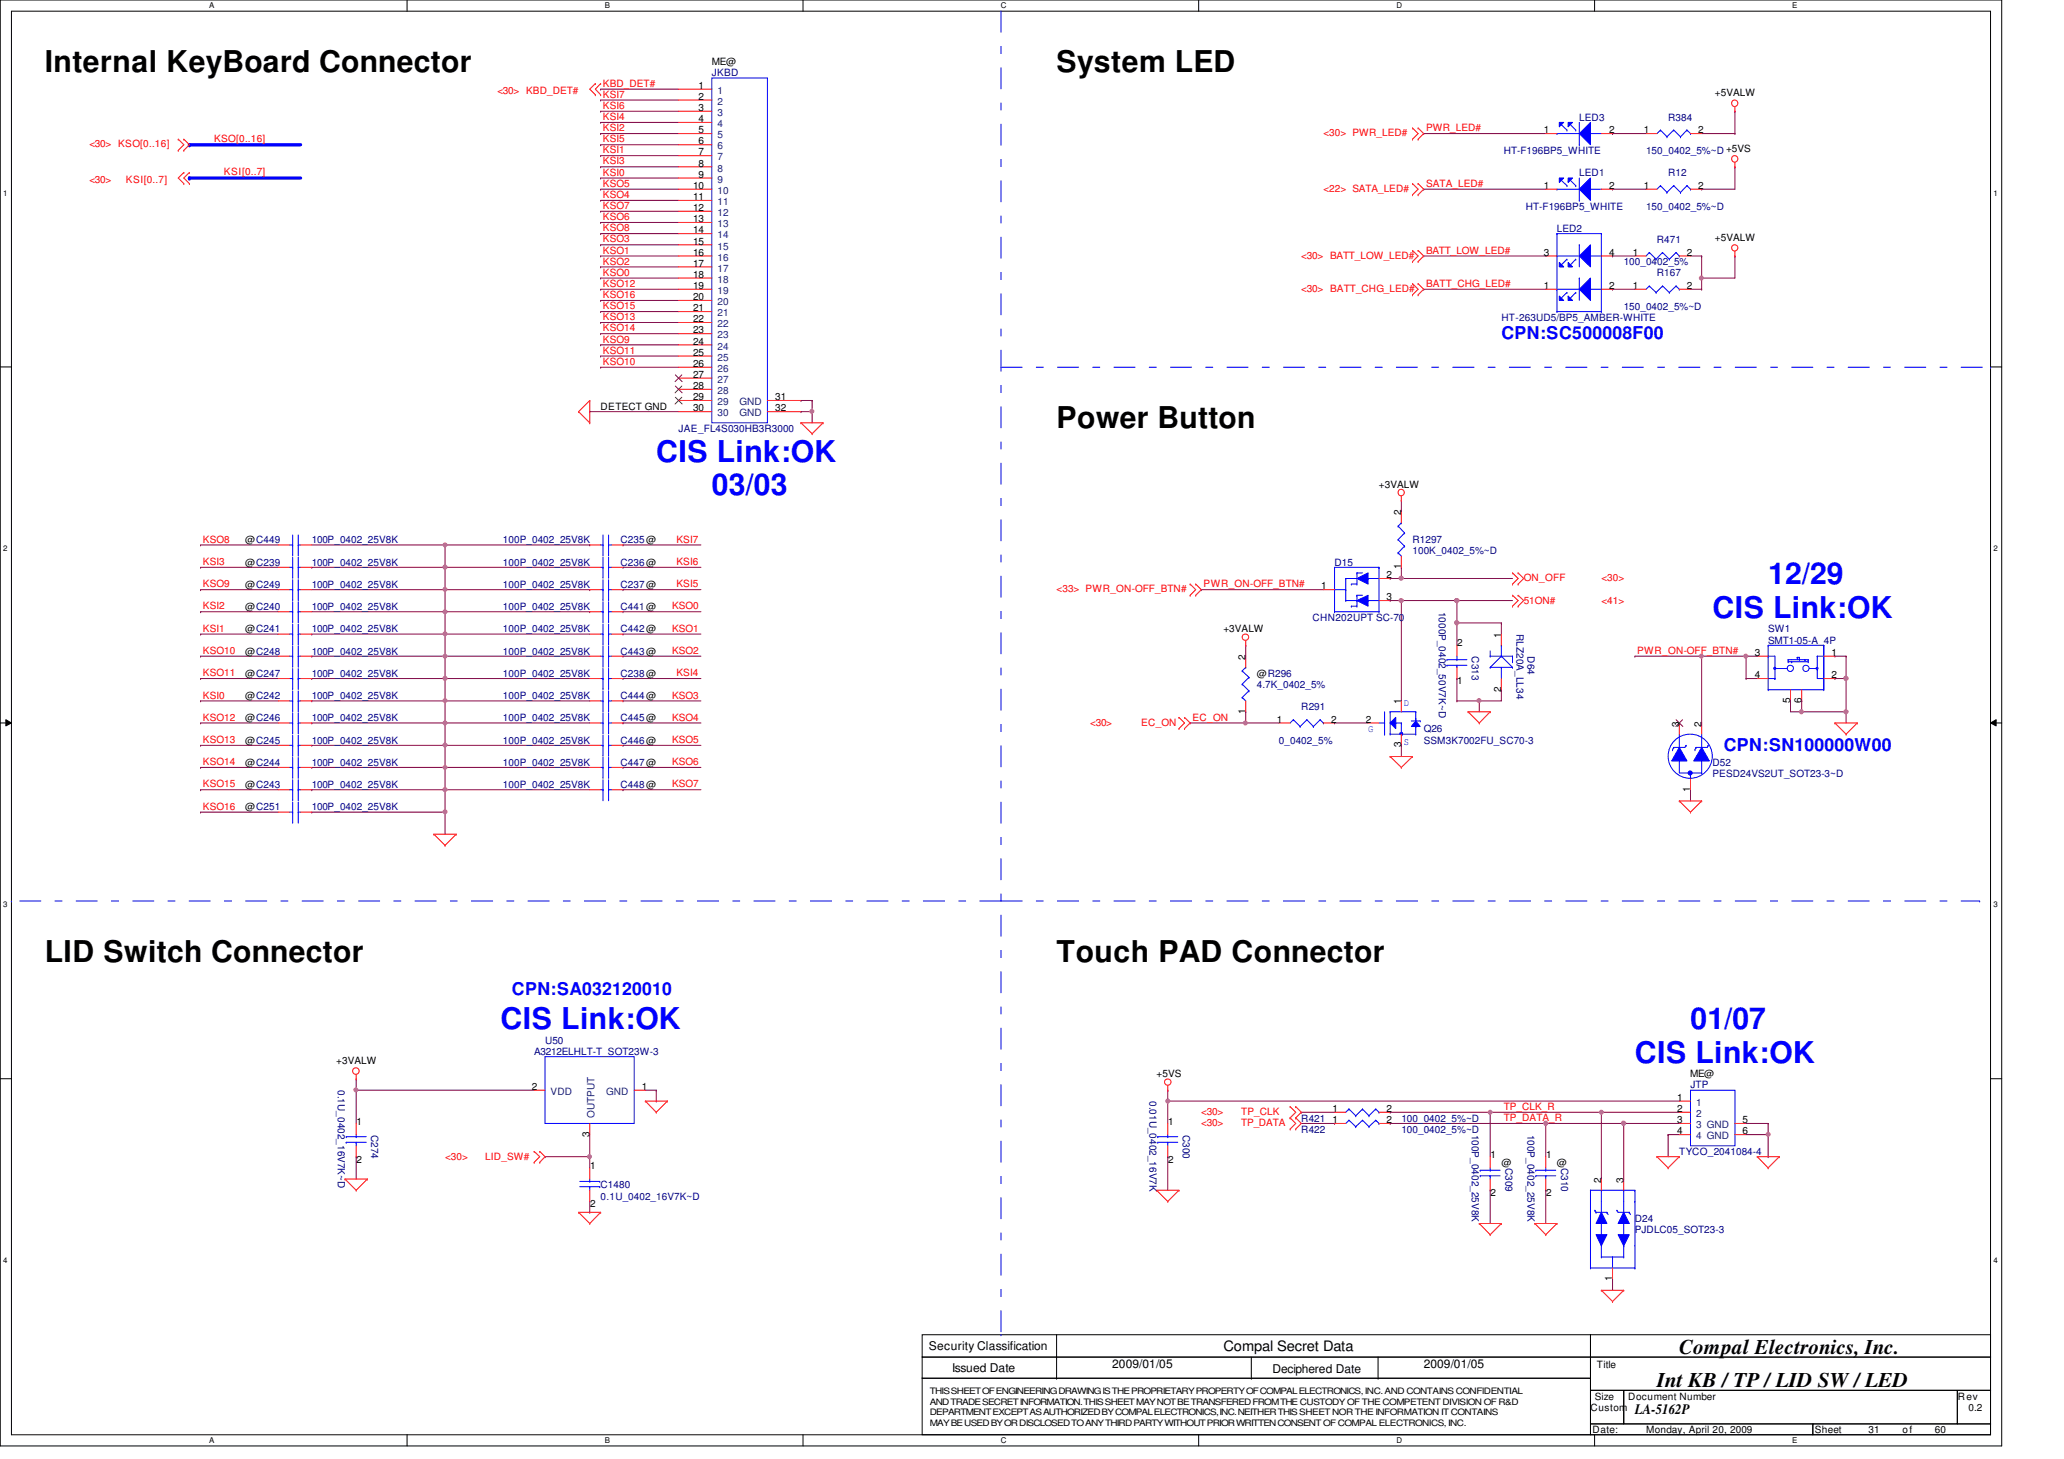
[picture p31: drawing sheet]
<svg xmlns="http://www.w3.org/2000/svg" width="297mm" height="210mm" viewBox="0 0 297 210" stroke-linecap="round" stroke-linejoin="round" font-family="sans-serif">
<defs><g id="words">
<g font-size="4.3">
<text x="6.4" y="10.4">Internal KeyBoard Connector</text>
<text x="152.1" y="10.4">System LED</text>
<text x="152.1" y="61.6">Power Button</text>
<text x="6.4" y="138.4">LID Switch Connector</text>
<text x="152.1" y="138.4">Touch PAD Connector</text>
</g>
<g font-size="4.3" fill="#00f">
<text x="94.4" y="66.4">CIS Link:OK</text>
<text x="102.4" y="71.2">03/03</text>
<text x="246.5" y="88.9">CIS Link:OK</text>
<text x="254.5" y="84">12/29</text>
<text x="72" y="148">CIS Link:OK</text>
<text x="243.3" y="148">01/07</text>
<text x="235.3" y="152.9">CIS Link:OK</text>
</g>
<g font-size="3">
<text x="241.7" y="194.7">Compal Electronics, Inc.</text>
<text x="238.5" y="199.6">Int KB / TP / LID SW / LED</text>
</g>
<g font-size="2.5" fill="#00f">
<text x="216.1" y="48.8">CPN:SC500008F00</text>
<text x="248.1" y="108">CPN:SN100000W00</text>
<text x="73.7" y="143.2">CPN:SA032120010</text>
</g>
<g font-size="2.1">
<text x="176.1" y="194.4">Compal Secret Data</text>
<text x="235.3" y="203.5">LA-5162P</text>
</g>
<g font-size="1.7">
<text x="133.7" y="194.3">Security Classification</text>
<text x="137" y="197.3">Issued Date</text>
<text x="160.1" y="196.8">2009/01/05</text>
<text x="183.1" y="197.5">Deciphered Date</text>
<text x="204.9" y="196.8">2009/01/05</text>
</g>
<g font-size="1.4" fill="#000080">
<text x="102.4" y="11">JKBD</text>
<text x="227.3" y="17.4">LED3</text>
<text x="240.1" y="17.4">R384</text>
<text x="216.4" y="22.2">HT-F196BP5_WHITE</text>
<text x="236.9" y="22.2">150_0402_5%~D +5VS</text>
<text x="227.3" y="25.4">LED1</text>
<text x="240.1" y="25.4">R12</text>
<text x="219.6" y="30.2">HT-F196BP5_WHITE</text>
<text x="224.1" y="33.4">LED2</text>
<text x="236.9" y="30.2">150_0402_5%~D</text>
<text x="238.5" y="35">R471</text>
<text x="233.7" y="38.2">100_0402_5%</text>
<text x="238.5" y="39.8">R167</text>
<text x="216.1" y="46.2">HT-263UD5/BP5_AMBER-WHITE</text>
<text x="233.7" y="44.6">150_0402_5%~D</text>
<text x="97.7" y="62.2">JAE_FL4S030HB3R3000</text>
<text x="44.9" y="81.4">100P_0402_25V8K</text>
<text x="44.9" y="78.2">100P_0402_25V8K</text>
<text x="72.4" y="81.4">100P_0402_25V8K</text>
<text x="72.4" y="78.2">100P_0402_25V8K</text>
<text x="89.3" y="81.4">C236@</text>
<text x="89.3" y="78.2">C235@</text>
<text x="192.1" y="81.4">D15</text>
<text x="203.3" y="78.2">R1297</text>
<text x="203.3" y="79.8">100K_0402_5%~D</text>
<text x="44.9" y="84.6">100P_0402_25V8K</text>
<text x="44.9" y="87.8">100P_0402_25V8K</text>
<text x="72.4" y="84.6">100P_0402_25V8K</text>
<text x="72.4" y="87.8">100P_0402_25V8K</text>
<text x="89.3" y="84.6">C237@</text>
<text x="89.3" y="87.8">C441@</text>
<text x="188.9" y="89.4">CHN202UPT SC-70</text>
<text x="207" y="88" transform="rotate(90 207 88)">1000P_0402_50V7K~D</text>
<text x="44.9" y="91">100P_0402_25V8K</text>
<text x="44.9" y="94.2">100P_0402_25V8K</text>
<text x="72.4" y="94.2">100P_0402_25V8K</text>
<text x="72.4" y="91">100P_0402_25V8K</text>
<text x="89.3" y="94.2">C443@</text>
<text x="89.3" y="91">C442@</text>
<text x="211.8" y="94.4" transform="rotate(90 211.8 94.4)">C313</text>
<text x="218.2" y="91.2" transform="rotate(90 218.2 91.2)">RLZ20A_LL34</text>
<text x="219.8" y="94.4" transform="rotate(90 219.8 94.4)">D64</text>
<text x="254.5" y="91">SW1</text>
<text x="254.5" y="92.6">SMT1-05-A_4P</text>
<text x="44.9" y="97.4">100P_0402_25V8K</text>
<text x="44.9" y="100.6">100P_0402_25V8K</text>
<text x="72.4" y="97.4">100P_0402_25V8K</text>
<text x="72.4" y="100.6">100P_0402_25V8K</text>
<text x="89.3" y="97.4">C238@</text>
<text x="89.3" y="100.6">C444@</text>
<text x="180.9" y="99">4.7K_0402_5%</text>
<text x="44.9" y="103.8">100P_0402_25V8K</text>
<text x="44.9" y="107">100P_0402_25V8K</text>
<text x="72.4" y="103.8">100P_0402_25V8K</text>
<text x="72.4" y="107">100P_0402_25V8K</text>
<text x="89.3" y="103.8">C445@</text>
<text x="89.3" y="107">C446@</text>
<text x="184.1" y="107">0_0402_5%</text>
<text x="187.3" y="102.2">R291</text>
<text x="204.9" y="105.4">Q26</text>
<text x="204.9" y="107">SSM3K7002FU_SC70-3</text>
<text x="44.9" y="113.4">100P_0402_25V8K</text>
<text x="44.9" y="110.2">100P_0402_25V8K</text>
<text x="72.4" y="110.2">100P_0402_25V8K</text>
<text x="72.4" y="113.4">100P_0402_25V8K</text>
<text x="89.3" y="110.2">C447@</text>
<text x="89.3" y="113.4">C448@</text>
<text x="246.5" y="110.2">D52</text>
<text x="246.5" y="111.8">PESD24VS2UT_SOT23-3~D</text>
<text x="44.9" y="116.6">100P_0402_25V8K</text>
<text x="76.9" y="151.8">A3212ELHLT-T_SOT23W-3</text>
<text x="78.4" y="150.2">U50</text>
<text x="48.6" y="156.8" transform="rotate(90 48.6 156.8)">0.1U_0402_16V7K~D</text>
<text x="165.4" y="158.4" transform="rotate(90 165.4 158.4)">0.01U_0402_16V7K</text>
<text x="187.3" y="161.4">R421</text>
<text x="201.7" y="161.4">100_0402_5%~D</text>
<text x="243.3" y="156.6">JTP</text>
<text x="53.4" y="163.2" transform="rotate(90 53.4 163.2)">C274</text>
<text x="170.2" y="163.2" transform="rotate(90 170.2 163.2)">C300</text>
<text x="187.3" y="163">R422</text>
<text x="201.7" y="163">100_0402_5%~D</text>
<text x="211.8" y="163.2" transform="rotate(90 211.8 163.2)">100P_0402_25V8K</text>
<text x="219.8" y="163.2" transform="rotate(90 219.8 163.2)">100P_0402_25V8K</text>
<text x="241.7" y="166.2">TYCO_2041084-4</text>
<text x="86.4" y="171">C1480</text>
<text x="86.4" y="172.6">0.1U_0402_16V7K~D</text>
<text x="216.7" y="168" transform="rotate(90 216.7 168)">C309</text>
<text x="224.7" y="168" transform="rotate(90 224.7 168)">C310</text>
<text x="235.3" y="175.8">D24</text>
<text x="235.3" y="177.4">PJDLC05_SOT23-3</text>
</g>
<g font-size="1.4">
<text x="102.4" y="9.4">ME@</text>
<text x="100.5" y="12.8">1</text>
<text x="100.5" y="17.6">4</text>
<text x="100.5" y="14.4">2</text>
<text x="100.5" y="16">3</text>
<text x="246.8" y="13.8">+5VALW</text>
<text x="100.5" y="19.2">5</text>
<text x="100.5" y="24">8</text>
<text x="100.5" y="22.4">7</text>
<text x="100.5" y="20.8">6</text>
<text x="222.2" y="19.2">1</text>
<text x="231.6" y="19.2">2</text>
<text x="236.6" y="19.2">1</text>
<text x="244.4" y="19.2">2</text>
<text x="99.7" y="27.2">10</text>
<text x="99.7" y="28.8">11</text>
<text x="100.5" y="25.6">9</text>
<text x="222.2" y="27.2">1</text>
<text x="231.6" y="27.2">2</text>
<text x="236.6" y="27.2">1</text>
<text x="244.4" y="27.2">2</text>
<text x="99.7" y="30.4">12</text>
<text x="99.7" y="32">13</text>
<text x="99.7" y="33.6">14</text>
<text x="99.7" y="35.2">15</text>
<text x="246.8" y="34.6">+5VALW</text>
<text x="99.7" y="38.4">17</text>
<text x="99.7" y="36.8">16</text>
<text x="99.7" y="41.6">19</text>
<text x="99.7" y="40">18</text>
<text x="222.2" y="41.6">1</text>
<text x="222.2" y="36.8">3</text>
<text x="231.6" y="41.6">2</text>
<text x="231.6" y="36.8">4</text>
<text x="235" y="36.8">1</text>
<text x="235" y="41.6">1</text>
<text x="242.8" y="36.8">2</text>
<text x="242.8" y="41.6">2</text>
<text x="99.7" y="43.2">20</text>
<text x="99.7" y="46.4">22</text>
<text x="99.7" y="44.8">21</text>
<text x="99.7" y="48">23</text>
<text x="99.7" y="51.2">25</text>
<text x="99.7" y="49.6">24</text>
<text x="99.7" y="52.8">26</text>
<text x="86.4" y="59">DETECT GND</text>
<text x="99.7" y="54.4">27</text>
<text x="99.7" y="56">28</text>
<text x="99.7" y="57.6">29</text>
<text x="99.7" y="59.2">30</text>
<text x="111.5" y="57.6">31</text>
<text x="111.5" y="59.2">32</text>
<text x="198.5" y="70.2">+3VALW</text>
<text x="201.6" y="74.1" transform="rotate(-90 201.6 74.1)">2</text>
<text x="35.3" y="81.4">@C239</text>
<text x="35.3" y="78.2">@C449</text>
<text x="199.6" y="83.2">2</text>
<text x="201.6" y="81.9" transform="rotate(-90 201.6 81.9)">1</text>
<text x="35.3" y="84.6">@C249</text>
<text x="35.3" y="87.8">@C240</text>
<text x="190.2" y="84.8">1</text>
<text x="199.6" y="86.4">3</text>
<text x="35.3" y="91">@C241</text>
<text x="35.3" y="94.2">@C248</text>
<text x="176.1" y="91">+3VALW</text>
<text x="179.2" y="94.9" transform="rotate(-90 179.2 94.9)">2</text>
<text x="209.7" y="93">2</text>
<text x="216" y="91.7" transform="rotate(-90 216 91.7)">1</text>
<text x="252.6" y="94.4">3</text>
<text x="263.6" y="94.4">1</text>
<text x="35.3" y="97.4">@C247</text>
<text x="35.3" y="100.6">@C242</text>
<text x="180.9" y="97.4">@R296</text>
<text x="201.6" y="101.3" transform="rotate(-90 201.6 101.3)">1</text>
<text x="209.7" y="98.5">1</text>
<text x="216" y="99.5" transform="rotate(-90 216 99.5)">2</text>
<text x="252.6" y="97.6">4</text>
<text x="257.6" y="101.1" transform="rotate(-90 257.6 101.1)">5</text>
<text x="259.2" y="101.1" transform="rotate(-90 259.2 101.1)">6</text>
<text x="263.6" y="97.6">2</text>
<text x="35.3" y="103.8">@C246</text>
<text x="35.3" y="107">@C245</text>
<text x="179.2" y="102.7" transform="rotate(-90 179.2 102.7)">1</text>
<text x="183.8" y="104">1</text>
<text x="191.6" y="104">2</text>
<text x="196.6" y="104">2</text>
<text x="201.6" y="107.5" transform="rotate(-90 201.6 107.5)">3</text>
<text x="241.6" y="104.5" transform="rotate(-90 241.6 104.5)">3</text>
<text x="244.9" y="104.5" transform="rotate(-90 244.9 104.5)">2</text>
<text x="35.3" y="113.4">@C243</text>
<text x="35.3" y="110.2">@C244</text>
<text x="243.2" y="113.9" transform="rotate(-90 243.2 113.9)">1</text>
<text x="35.3" y="116.6">@C251</text>
<text x="48.4" y="153.1">+3VALW</text>
<text x="166.5" y="155">+5VS</text>
<text x="243.2" y="155">ME@</text>
<text x="51.3" y="161.8">1</text>
<text x="76.5" y="156.8">2</text>
<text x="92.4" y="156.8">1</text>
<text x="168.1" y="161.8">1</text>
<text x="191.8" y="160">1</text>
<text x="191.8" y="161.6">1</text>
<text x="199.6" y="160">2</text>
<text x="199.6" y="161.6">2</text>
<text x="241.4" y="158.4">1</text>
<text x="241.4" y="160">2</text>
<text x="241.4" y="161.6">3</text>
<text x="250.8" y="161.6">5</text>
<text x="51.3" y="167.3">2</text>
<text x="84.8" y="163.5" transform="rotate(-90 84.8 163.5)">3</text>
<text x="168.1" y="167.3">2</text>
<text x="214.5" y="166.6">1</text>
<text x="216.1" y="167.8">@</text>
<text x="222.5" y="166.6">1</text>
<text x="224.1" y="167.8">@</text>
<text x="241.4" y="163.2">4</text>
<text x="250.8" y="163.2">6</text>
<text x="84.9" y="168.2">1</text>
<text x="84.9" y="173.7">2</text>
<text x="214.5" y="172.1">2</text>
<text x="222.5" y="172.1">2</text>
<text x="230.4" y="170.1" transform="rotate(-90 230.4 170.1)">2</text>
<text x="233.6" y="170.1" transform="rotate(-90 233.6 170.1)">3</text>
<text x="232" y="184.3" transform="rotate(-90 232 184.3)">1</text>
<text x="229.8" y="196.8">Title</text>
<text x="228.9" y="203">Custom</text>
<text x="229.5" y="201.4">Size</text>
<text x="234.3" y="201.4">Document Number</text>
<text x="281.8" y="201.4">Rev</text>
<text x="283.3" y="203">0.2</text>
<text x="229.2" y="206.2">Date:</text>
<text x="236.9" y="206.2">Monday, April 20, 2009</text>
<text x="261.2" y="206.2">Sheet</text>
<text x="268.9" y="206.2">31</text>
<text x="273.8" y="206.2">of</text>
<text x="278.5" y="206.2">60</text>
</g>
<g font-size="1.4" fill="#f00">
<text x="71.6" y="13.5">&lt;30&gt; KBD_DET#</text>
<text x="86.8" y="14.1">KSI7</text>
<text x="86.8" y="15.7">KSI6</text>
<text x="86.8" y="17.3">KSI4</text>
<text x="86.8" y="12.5">KBD_DET#</text>
<text x="12.9" y="21.2">&lt;30&gt; KSO[0..16]</text>
<text x="30.8" y="20.4">KSO[0..16]</text>
<text x="86.8" y="18.9">KSI2</text>
<text x="86.8" y="20.5">KSI5</text>
<text x="86.8" y="22.1">KSI1</text>
<text x="86.8" y="23.7">KSI3</text>
<text x="190.5" y="19.6">&lt;30&gt; PWR_LED#</text>
<text x="205.2" y="18.9">PWR_LED#</text>
<text x="12.9" y="26.3">&lt;30&gt;</text>
<text x="18.1" y="26.3">KSI[0..7]</text>
<text x="32.2" y="25.1">KSI[0..7]</text>
<text x="86.8" y="25.3">KSI0</text>
<text x="86.8" y="26.9">KSO5</text>
<text x="86.8" y="28.5">KSO4</text>
<text x="190.5" y="27.6">&lt;22&gt; SATA_LED#</text>
<text x="205.2" y="26.9">SATA_LED#</text>
<text x="86.8" y="31.7">KSO6</text>
<text x="86.8" y="30.1">KSO7</text>
<text x="86.8" y="33.3">KSO8</text>
<text x="86.8" y="34.9">KSO3</text>
<text x="86.8" y="38.1">KSO2</text>
<text x="86.8" y="36.5">KSO1</text>
<text x="86.8" y="39.7">KSO0</text>
<text x="86.8" y="41.3">KSO12</text>
<text x="187.3" y="42">&lt;30&gt; BATT_CHG_LED#</text>
<text x="187.3" y="37.2">&lt;30&gt; BATT_LOW_LED#</text>
<text x="205.2" y="41.3">BATT_CHG_LED#</text>
<text x="205.2" y="36.5">BATT_LOW_LED#</text>
<text x="86.8" y="47.7">KSO14</text>
<text x="86.8" y="42.9">KSO16</text>
<text x="86.8" y="44.5">KSO15</text>
<text x="86.8" y="46.1">KSO13</text>
<text x="86.8" y="52.5">KSO10</text>
<text x="86.8" y="49.3">KSO9</text>
<text x="86.8" y="50.9">KSO11</text>
<text x="29.2" y="81.3">KSI3</text>
<text x="29.2" y="78.1">KSO8</text>
<text x="97.4" y="78.1">KSI7</text>
<text x="97.4" y="81.3">KSI6</text>
<text x="219.3" y="83.6">ON_OFF</text>
<text x="230.5" y="83.6">&lt;30&gt;</text>
<text x="29.2" y="87.7">KSI2</text>
<text x="29.2" y="84.5">KSO9</text>
<text x="96.7" y="87.7">KSO0</text>
<text x="97.4" y="84.5">KSI5</text>
<text x="152.1" y="85.2">&lt;33&gt; PWR_ON-OFF_BTN#</text>
<text x="173.2" y="84.5">PWR_ON-OFF_BTN#</text>
<text x="219.3" y="86.8">51ON#</text>
<text x="230.5" y="86.8">&lt;41&gt;</text>
<text x="29.2" y="94.1">KSO10</text>
<text x="29.2" y="90.9">KSI1</text>
<text x="96.7" y="94.1">KSO2</text>
<text x="96.7" y="90.9">KSO1</text>
<text x="235.6" y="94.1">PWR_ON-OFF_BTN#</text>
<text x="29.2" y="100.5">KSI0</text>
<text x="29.2" y="97.3">KSO11</text>
<text x="96.7" y="100.5">KSO3</text>
<text x="97.4" y="97.3">KSI4</text>
<text x="29.2" y="106.9">KSO13</text>
<text x="29.2" y="103.7">KSO12</text>
<text x="96.7" y="106.9">KSO5</text>
<text x="96.7" y="103.7">KSO4</text>
<text x="156.9" y="104.4">&lt;30&gt;</text>
<text x="164.2" y="104.4">EC_ON</text>
<text x="171.6" y="103.7">EC_ON</text>
<text x="29.2" y="113.3">KSO15</text>
<text x="29.2" y="110.1">KSO14</text>
<text x="96.7" y="113.3">KSO7</text>
<text x="96.7" y="110.1">KSO6</text>
<text x="29.2" y="116.5">KSO16</text>
<text x="172.9" y="160.4">&lt;30&gt;</text>
<text x="178.6" y="160.4">TP_CLK</text>
<text x="216.4" y="159.7">TP_CLK_R</text>
<text x="216.4" y="161.3">TP_DATA_R</text>
<text x="64" y="166.8">&lt;30&gt;</text>
<text x="69.8" y="166.8">LID_SW#</text>
<text x="172.9" y="162">&lt;30&gt;</text>
<text x="178.6" y="162">TP_DATA</text>
</g>
<g font-size="1.4" fill="#004080">
<text x="103.2" y="13.5">1</text>
<text x="103.2" y="15.1">2</text>
<text x="103.2" y="16.7">3</text>
<text x="103.2" y="18.3">4</text>
<text x="103.2" y="19.9">5</text>
<text x="103.2" y="23.1">7</text>
<text x="103.2" y="21.5">6</text>
<text x="103.2" y="24.7">8</text>
<text x="103.2" y="27.9">10</text>
<text x="103.2" y="26.3">9</text>
<text x="103.2" y="29.5">11</text>
<text x="103.2" y="31.1">12</text>
<text x="103.2" y="32.7">13</text>
<text x="103.2" y="34.3">14</text>
<text x="103.2" y="35.9">15</text>
<text x="103.2" y="39.1">17</text>
<text x="103.2" y="37.5">16</text>
<text x="103.2" y="40.7">18</text>
<text x="103.2" y="42.3">19</text>
<text x="103.2" y="43.9">20</text>
<text x="103.2" y="47.1">22</text>
<text x="103.2" y="45.5">21</text>
<text x="103.2" y="48.7">23</text>
<text x="103.2" y="51.9">25</text>
<text x="103.2" y="50.3">24</text>
<text x="103.2" y="53.5">26</text>
<text x="103.2" y="55.1">27</text>
<text x="103.2" y="56.7">28</text>
<text x="103.2" y="58.3">29</text>
<text x="103.2" y="59.9">30</text>
<text x="106.4" y="58.3">GND</text>
<text x="106.4" y="59.9">GND</text>
<text x="79.2" y="157.5">VDD</text>
<text x="85.6" y="160.8" transform="rotate(-90 85.6 160.8)">OUTPUT</text>
<text x="87.2" y="157.5">GND</text>
<text x="244.1" y="159.1">1</text>
<text x="244.1" y="160.7">2</text>
<text x="244.1" y="162.3">3 GND</text>
<text x="244.1" y="163.9">4 GND</text>
</g>
<g font-size="1.4" fill="#00f">
<text x="202" y="101.5">D</text>
<text x="196.9" y="105.4">G</text>
<text x="202" y="107.1">S</text>
</g>
<g font-size="1.3">
<text x="133.8" y="200.6">THIS SHEET OF ENGINEERING DRAWING IS THE PROPRIETARY PROPERTY OF COMPAL ELECTRONICS, INC. AND CONTAINS CONFIDENTIAL</text>
<text x="133.8" y="202.1">AND TRADE SECRET INFORMATION. THIS SHEET MAY NOT BETRANSFERED FROM THE CUSTODY OF THE COMPETENT DIVISION OF R&amp;D</text>
<text x="133.8" y="203.6">DEPARTMENT EXCEPT AS AUTHORIZED BY COMPAL ELECTRONICS, INC. NEITHER THIS SHEET NOR THE INFORMATION IT CONTAINS</text>
<text x="133.8" y="205.1">MAY BE USED BY OR DISCLOSED TO ANY THIRD PARTY WITHOUT PRIOR WRITTEN CONSENT OF COMPAL ELECTRONICS, INC.</text>
</g>
<g font-size="1.1">
<text x="30.1" y="1.1">A</text>
<text x="87" y="1.1">B</text>
<text x="144" y="1.1">C</text>
<text x="201" y="1.1">D</text>
<text x="257.9" y="1.1">E</text>
<text x=".5" y="28.2">1</text>
<text x="286.9" y="28.2">1</text>
<text x=".5" y="79.3">2</text>
<text x="286.9" y="79.3">2</text>
<text x=".5" y="130.6">3</text>
<text x="286.9" y="130.6">3</text>
<text x=".5" y="181.7">4</text>
<text x="286.9" y="181.7">4</text>
<text x="30.1" y="207.6">A</text>
<text x="87" y="207.6">B</text>
<text x="144" y="207.6">C</text>
<text x="201" y="207.6">D</text>
<text x="257.9" y="207.6">E</text>
</g>
</g></defs>
<path d="M0 0h288.1v208h-288.1zM1.6 1.6h284.9v204.8h-284.9z" fill="none" stroke="#000" stroke-width=".14"/>
<g fill="#fff">
<path d="M30.1 .2h.7v1.2h-.7z"/>
<path d="M30.1 206.6h.7v1.2h-.7z"/>
</g>
<path d="M58.6 0v1.6M58.6 206.4v1.6" fill="none" stroke="#000" stroke-width=".14"/>
<g fill="#fff">
<path d="M87 .2h.8v1.2h-.8z"/>
<path d="M87 206.6h.8v1.2h-.8z"/>
</g>
<path d="M115.6 0v1.6M115.6 206.4v1.6" fill="none" stroke="#000" stroke-width=".14"/>
<g fill="#fff">
<path d="M144 .2h.8v1.2h-.8z"/>
<path d="M144 206.6h.8v1.2h-.8z"/>
</g>
<path d="M172.5 0v1.6M172.5 206.4v1.6" fill="none" stroke="#000" stroke-width=".14"/>
<g fill="#fff">
<path d="M201 .2h.7v1.2h-.7z"/>
<path d="M201 206.6h.7v1.2h-.7z"/>
</g>
<path d="M229.5 0v1.6M229.5 206.4v1.6" fill="none" stroke="#000" stroke-width=".14"/>
<g fill="#fff">
<path d="M257.9 .2h.8v1.2h-.8z"/>
<path d="M257.9 206.6h.8v1.2h-.8z"/>
<path d="M.5 27.2h.6v1.2h-.6z"/>
<path d="M286.9 27.2h.6v1.2h-.6z"/>
<path d="M.5 78.4h.6v1.1h-.6z"/>
<path d="M286.9 78.4h.6v1.1h-.6z"/>
</g>
<path d="M0 52.8h1.6M286.5 52.8h1.6" fill="none" stroke="#000" stroke-width=".14"/>
<g fill="#fff">
<path d="M.5 129.6h.6v1.2h-.6z"/>
<path d="M286.9 129.6h.6v1.2h-.6z"/>
</g>
<path d="M0 104h1.6M.8 103.5l.8 .5-.8 .4zM286.5 104l.8-.5v.9zM286.5 104h1.6" fill="none" stroke="#000" stroke-width=".14"/>
<path d="M.8 103.5l.8 .5-.8 .4zM286.5 104l.8-.5v.9z" fill="#000"/>
<g fill="#fff">
<path d="M.5 180.8h.6v1.1h-.6z"/>
<path d="M286.9 180.8h.6v1.1h-.6z"/>
</g>
<path d="M0 155.2h1.6M286.5 155.2h1.6" fill="none" stroke="#000" stroke-width=".14"/>
<g fill="none" stroke="#800040" stroke-width=".14">
<path d="M201.7 72h.1M201.7 72v1.6M172.9 84.8h.1M172.9 84.8h17.6M179.3 92.8h.1M179.3 92.8v1.6M200.1 83.2h.1M200.1 86.4h.1M200.1 83.2h17.6M200.1 86.4h17.6M201.7 86.4h.1M201.7 83.2h.1"/>
<path d="M201.7 81.6h.1M201.7 81.6v1.6M201.7 86.4v14.4M209.7 97.6h.1M209.7 89.6h.1M209.7 86.4h.1M209.7 86.4v6.4M209.7 97.6v3.2M209.7 89.6h6.4M216.1 89.6h.1M216.1 99.2h.1M216.1 89.6v1.6"/>
<path d="M216.1 99.2v1.6h-6.4M244.9 94.4h.1M244.9 94.4h8M251.3 94.4h.1M251.3 97.6h.1M251.3 94.4v3.2M251.3 97.6h1.6M264.1 94.4h.1M264.1 97.6h.1M264.1 94.4h1.6M264.1 97.6h1.6M265.7 97.6h.1"/>
<path d="M265.7 94.4h.1M265.7 94.4v9.6M171.3 104h.1M171.3 104h12.8M179.3 102.4h.1M179.3 104h.1M179.3 102.4v1.6M192.1 104h.1M192.1 104h4.8M201.7 107.2h.1M201.7 107.2v1.6M209.7 100.8h.1"/>
<path d="M212.9 100.8h.1M212.9 100.8v1.6M257.7 100.8h.1M257.7 100.8v1.6M259.3 100.8h.1M259.3 100.8v1.6M265.7 102.4h.1M168.1 158.4h.1M168.1 156.8h.1M168.1 156.8v4.8M168.1 158.4h73.6M168.1 166.4h.1"/>
<path d="M168.1 166.4v4.8M214.5 171.2h.1M214.5 160h.1M214.5 160v6.4M214.5 171.2v4.8M214.5 160h27.2M222.5 171.2h.1M222.5 161.6h.1M222.5 161.6v4.8M222.5 171.2v4.8M222.5 161.6h19.2M230.5 160h.1"/>
<path d="M230.5 160v9.6M233.7 161.6h.1M233.7 161.6v8M232.1 184h.1M232.1 184v1.6"/>
</g>
<path d="M27.3 20.8h16" fill="none" stroke="#00f" stroke-width=".47"/>
<circle cx="27.3" cy="20.8" r=".23" fill="#00f"/>
<path d="M27.3 25.6h16" fill="none" stroke="#00f" stroke-width=".47"/>
<circle cx="27.3" cy="25.6" r=".23" fill="#00f"/>
<g fill="none" stroke="#800040" stroke-width=".14">
<path d="M86.4 14.4h.1M86.4 16h.1M86.4 17.6h.1M86.4 19.2h.1M86.4 12.8h.1M86.4 14.4h11.3M86.4 16h11.3M86.4 17.6h11.3M86.4 19.2h11.3M86.4 12.8h11.3M204.9 19.2h.1M204.9 19.2h17.6"/>
<path d="M232.1 19.2h.1M232.1 19.2h4.8M244.9 19.2h4.8M249.7 19.2h.1M249.7 16h.1M249.7 16v3.2M86.4 20.8h.1M86.4 22.4h.1M86.4 24h.1M86.4 25.6h.1M86.4 27.2h.1M86.4 28.8h.1"/>
<path d="M86.4 32h.1M86.4 30.4h.1M86.4 33.6h.1M86.4 35.2h.1M86.4 38.4h.1M86.4 36.8h.1M86.4 20.8h11.3M86.4 22.4h11.3M86.4 24h11.3M86.4 25.6h11.3M86.4 27.2h11.3M86.4 28.8h11.3"/>
<path d="M86.4 32h11.3M86.4 30.4h11.3M86.4 33.6h11.3M86.4 35.2h11.3M86.4 38.4h11.3M86.4 36.8h11.3M204.9 27.2h.1M204.9 36.8h.1M204.9 27.2h17.6M204.9 36.8h17.6M232.1 27.2h.1M232.1 36.8h.1"/>
<path d="M232.1 27.2h4.8M232.1 36.8h3.2M243.3 36.8h1.6M244.9 27.2h.1M244.9 36.8h.1M244.9 36.8v4.8M249.7 36.8h.1M249.7 24h.1M249.7 24v3.2h-4.8M249.7 36.8v3.2h-4.8M84.9 59.2h.1M84.9 59.2h12.8"/>
<path d="M86.4 52.8h.1M86.4 49.6h.1M86.4 51.2h.1M86.4 48h.1M86.4 40h.1M86.4 41.6h.1M86.4 43.2h.1M86.4 44.8h.1M86.4 46.4h.1M86.4 41.6h11.3M86.4 40h11.3M86.4 52.8h11.3"/>
<path d="M86.4 49.6h11.3M86.4 51.2h11.3M86.4 48h11.3M86.4 43.2h11.3M86.4 44.8h11.3M86.4 46.4h11.3M115.3 59.2h.1M115.3 57.6h.1M115.3 59.2h1.6M115.3 57.6h1.6M116.9 59.2h.1M116.9 57.6h.1"/>
<path d="M116.9 57.6v3.2M204.9 41.6h.1M204.9 41.6h17.6M232.1 41.6h.1M232.1 41.6h3.2M243.3 41.6h1.6M244.9 40h.1M244.9 41.6h.1M28.9 78.4h.1M28.9 78.4h11.1M44.9 78.4h40M64 78.4h.1"/>
<path d="M64 78.4v41.6M84.9 78.4h.1M89.7 78.4h.1M89.7 78.4h11.2M28.9 97.6h.1M28.9 94.4h.1M28.9 91.2h.1M28.9 81.6h.1M28.9 88h.1M28.9 84.8h.1M28.9 97.6h11.1M28.9 94.4h11.1"/>
<path d="M28.9 91.2h11.1M28.9 81.6h11.1M28.9 88h11.1M28.9 84.8h11.1M44.9 81.6h.1M44.9 91.2h.1M44.9 94.4h.1M44.9 97.6h.1M44.9 97.6h40M44.9 94.4h40M44.9 91.2h40M44.9 81.6h40"/>
<path d="M44.9 88h40M44.9 84.8h40M64 97.6h.1M64 81.6h.1M64 94.4h.1M64 91.2h.1M64 84.8h.1M64 88h.1M84.9 84.8h.1M84.9 88h.1M89.7 84.8h.1M89.7 81.6h.1"/>
<path d="M89.7 94.4h.1M89.7 97.6h.1M89.7 91.2h.1M89.7 88h.1M89.7 97.6h11.2M89.7 94.4h11.2M89.7 91.2h11.2M89.7 81.6h11.2M89.7 88h11.2M89.7 84.8h11.2M235.3 94.4h.1M235.3 94.4h9.6"/>
<path d="M244.9 94.4h.1M244.9 94.4v9.6M28.9 116.8h.1M28.9 100.8h.1M28.9 113.6h.1M28.9 110.4h.1M28.9 107.2h.1M28.9 104h.1M28.9 104h11.1M28.9 110.4h11.1M28.9 107.2h11.1M28.9 113.6h11.1"/>
<path d="M28.9 116.8h11.1M28.9 100.8h11.1M44.9 116.8h.1M44.9 100.8h.1M44.9 104h.1M44.9 107.2h.1M44.9 110.4h.1M44.9 113.6h.1M44.9 104h40M44.9 110.4h40M44.9 107.2h40M44.9 113.6h40"/>
<path d="M44.9 116.8h19.1M44.9 100.8h40M64 104h.1M64 110.4h.1M64 107.2h.1M64 113.6h.1M64 116.8h.1M64 100.8h.1M89.7 107.2h.1M89.7 113.6h.1M89.7 104h.1M89.7 100.8h.1"/>
<path d="M89.7 110.4h.1M89.7 104h11.2M89.7 110.4h11.2M89.7 107.2h11.2M89.7 113.6h11.2M89.7 100.8h11.2M243.3 113.6h.1M243.3 113.6v1.6M257.7 102.4h8M259.3 102.4h.1M265.7 102.4h.1M51.3 156.8h.1"/>
<path d="M51.3 155.2h.1M51.3 155.2v6.4M51.3 156.8h25.6M92.9 156.8h1.5M94.4 156.8h.1M94.4 158.4h.1M94.4 156.8v1.6M51.3 166.4h.1M51.3 166.4v3.2M78.4 166.4h.1M78.4 166.4h6.5M84.9 166.4h.1"/>
<path d="M84.9 174.4h.1M84.9 163.2v4.8M84.9 172.8v1.6M187.3 160h.1M187.3 160h4.8M187.3 161.6h4.8M192.1 161.6h.1M200.1 160h.1M200.1 161.6h.1M200.1 160h14.4M200.1 161.6h22.4M240.1 163.2h.1"/>
<path d="M240.1 163.2h1.6M240.1 163.2v3.2M251.3 163.2h3.2M251.3 161.6h3.2M254.5 163.2h.1M254.5 166.4h.1M254.5 161.6h.1M254.5 161.6v4.8"/>
</g>
<g fill="none" stroke="#f00" stroke-width=".14">
<path d="M85.7 12h.1M85.7 13.6h.1M85.7 12l-.8 .8 .8 .8M86.4 12h.1M86.4 13.6h.1M86.4 12l-.7 .8 .7 .8M97.7 12.8h4.7M97.7 17.6h4.7M97.7 14.4h4.7M97.7 19.2h4.7M97.7 16h4.7M203.3 18.4h.1"/>
<path d="M203.3 18.4l.8 .8-.8 .8M204.1 18.4h.1M204.1 18.4l.8 .8-.8 .8M236.9 19.2h1.6M243.3 19.2h1.6M249.7 16h.1M249.7 15.4v.6M25.7 20h.1M25.7 21.6h.1M25.7 20l.8 .8-.8 .8M26.5 21.6h.1M26.5 20h.1"/>
<path d="M26.5 24.8h.1M26.5 26.4h.1M26.5 20l.8 .8-.8 .8M26.5 24.8l-.8 .8 .8 .8M27.3 24.8h.1M27.3 26.4h.1M27.3 24.8l-.8 .8 .8 .8M97.7 24h4.7M97.7 22.4h4.7M97.7 20.8h4.7M97.7 27.2h4.7M97.7 25.6h4.7"/>
<path d="M97.7 28.8h4.7M97.7 30.4h4.7M97.7 32h4.7M97.7 33.6h4.7M97.7 38.4h4.7M97.7 36.8h4.7M97.7 35.2h4.7M203.3 26.4h.1M203.3 28h.1M203.3 36h.1M203.3 37.6h.1M203.3 20h.1"/>
<path d="M203.3 26.4l.8 .8-.8 .8M203.3 36l.8 .8-.8 .8M204.1 28h.1M204.1 26.4h.1M204.1 37.6h.1M204.1 36h.1M204.1 20h.1M204.1 26.4l.8 .8-.8 .8M204.1 36l.8 .8-.8 .8M235.3 36.8h1.6M241.7 36.8h1.6M249.7 36.8h.1"/>
<path d="M249.7 24h.1M249.7 23.4v.6M249.7 36.2v.6M83.3 59.2h.1M83.3 59.2l1.6 1.6M84.9 57.6h.1M84.9 57.6v3.2M84.9 57.6l-1.6 1.6M97.7 41.6h4.7M97.7 43.2h4.7M97.7 46.4h4.7M97.7 44.8h4.7"/>
<path d="M97.7 40h4.7M97.7 48h4.7M97.7 51.2h4.7M97.7 49.6h4.7M97.7 52.8h4.7M97.7 54.4h4.7M97.7 56h4.7M97.7 57.6h4.7M97.7 59.2h4.7M110.4 57.6h4.9M110.4 59.2h4.9M203.3 40.8h.1"/>
<path d="M203.3 42.4h.1M203.3 40.8l.8 .8-.8 .8M204.1 42.4h.1M204.1 40.8h.1M204.1 40.8l.8 .8-.8 .8M84.9 60.8h.1M115.3 60.8h.1M115.3 60.8h3.1M115.3 60.8l1.6 1.6M116.9 62.4h.1M118.4 60.8h.1M118.4 60.8l-1.5 1.6"/>
<path d="M201.7 72h.1M201.7 71.4v.6M201.7 73.6v1.6M40 97.6h1.7M40 84.8h1.7M40 81.6h1.7M40 91.2h1.7M43.3 97.6h1.6M43.3 84.8h1.6M43.3 81.6h1.6M43.3 91.2h1.6M84.9 94.4h1.5"/>
<path d="M84.9 97.6h1.5M84.9 84.8h1.5M84.9 81.6h1.5M84.9 91.2h1.5M88 94.4h1.7M88 97.6h1.7M88 84.8h1.7M88 81.6h1.7M88 91.2h1.7M171.3 84h.1M171.3 85.6h.1M171.3 84l.8 .8-.8 .8"/>
<path d="M172.1 85.6h.1M172.1 84h.1M172.1 84l.8 .8-.8 .8M179.3 92.8h.1M179.3 92.2v.6M179.3 94.4v1.6M201.7 80v1.6M209.7 92.8v1.6M209.7 96v1.6M216.1 91.2v1.6M216.1 97.6v1.6M217.7 84h.1"/>
<path d="M217.7 82.4h.1M217.7 87.2h.1M217.7 85.6h.1M217.7 82.4l.8 .8-.8 .8M217.7 85.6l.8 .8-.8 .8M218.5 84h.1M218.5 82.4h.1M218.5 87.2h.1M218.5 85.6h.1M218.5 82.4l.8 .8-.8 .8M218.5 85.6l.8 .8-.8 .8M252.9 94.4h1.6"/>
<path d="M252.9 97.6h1.6M257.7 99.2v1.6M259.3 99.2v1.6M262.5 94.4h1.6M262.5 97.6h1.6M40 104h1.7M40 110.4h1.7M40 113.6h1.7M40 100.8h1.7M43.3 104h1.6M43.3 110.4h1.6M43.3 113.6h1.6"/>
<path d="M43.3 100.8h1.6M84.9 110.4h1.5M84.9 113.6h1.5M88 110.4h1.7M88 113.6h1.7M169.7 103.2h.1M169.7 104.8h.1M169.7 103.2l.8 .8-.8 .8M170.5 104.8h.1M170.5 103.2h.1M170.5 103.2l.8 .8-.8 .8M179.3 100.8v1.6"/>
<path d="M200.1 108.8h.1M200.1 108.8h3.2M200.1 108.8l1.6 1.6M201.7 110.4h.1M203.3 108.8h.1M203.3 108.8l-1.6 1.6M211.3 102.4h.1M211.3 102.4h3.2M211.3 102.4l1.6 1.6M212.9 104h.1M214.5 102.4h.1M214.5 102.4l-1.6 1.6"/>
<path d="M241.7 115.2h.1M241.7 115.2h3.2M241.7 115.2l1.6 1.6M243.3 116.8h.1M244.9 115.2h.1M244.9 115.2l-1.6 1.6M264.1 104h.1M264.1 104h3.2M264.1 104l1.6 1.6M265.7 105.6h.1M267.3 104h.1M267.3 104l-1.6 1.6"/>
<path d="M62.4 120h.1M62.4 120h3.3M62.4 120l1.6 1.6M64 121.6h.1M65.7 120h.1M65.7 120l-1.7 1.6M51.3 155.2h.1M51.3 154.6v.6M92.9 158.4h.1M92.9 158.4h3.2M92.9 158.4l1.5 1.6M96.1 158.4h.1"/>
<path d="M96.1 158.4l-1.7 1.6M168.1 156.8h.1M168.1 156.2v.6M185.7 159.2h.1M185.7 159.2l.8 .8-.8 .8M186.5 159.2h.1M186.5 159.2l.8 .8-.8 .8M241.7 158.4h1.6M49.7 169.6h.1M49.7 169.6h3.2M49.7 169.6l1.6 1.6M51.3 171.2h.1"/>
<path d="M51.3 161.6v1.6M51.3 164.8v1.6M52.9 169.6h.1M52.9 169.6l-1.6 1.6M76.9 165.7h.1M76.9 167.2h.1M76.9 165.7l.8 .7-.8 .8M77.7 167.2h.1M77.7 165.7h.1M77.7 165.7l.7 .7-.7 .8M83.3 174.4h.1M83.3 174.4h3.1"/>
<path d="M83.3 174.4l1.6 1.6M84.9 176h.1M84.9 168v1.6M84.9 171.2v1.6M86.4 174.4h.1M86.4 174.4l-1.5 1.6M94.4 160h.1M166.5 171.2h.1M166.5 171.2h3.2M166.5 171.2l1.6 1.6M168.1 172.8h.1M168.1 161.6v1.6"/>
<path d="M168.1 164.8v1.6M169.7 171.2h.1M169.7 171.2l-1.6 1.6M185.7 160.8h.1M185.7 162.4h.1M185.7 160.8l.8 .8-.8 .8M186.5 160.8h.1M186.5 162.4h.1M186.5 160.8l.8 .8-.8 .8M212.9 176h.1M212.9 176h3.2M212.9 176l1.6 1.6"/>
<path d="M214.5 177.6h.1M216.1 176h.1M216.1 176l-1.6 1.6M220.9 176h.1M220.9 176h3.2M220.9 176l1.6 1.6M222.5 177.6h.1M224.1 176h.1M224.1 176l-1.6 1.6M238.5 166.4h.1M238.5 166.4h3.2M238.5 166.4l1.6 1.6"/>
<path d="M240.1 168h.1M241.7 166.4h.1M241.7 166.4l-1.6 1.6M241.7 160h1.6M241.7 161.6h1.6M241.7 163.2h1.6M249.7 161.6h1.6M249.7 163.2h1.6M252.9 166.4h.1M252.9 166.4h3.2M252.9 166.4l1.6 1.6M254.5 168h.1"/>
<path d="M256.1 166.4h.1M256.1 166.4l-1.6 1.6M230.5 185.6h.1M230.5 185.6h3.2M230.5 185.6l1.6 1.6M232.1 187.2h.1M233.7 185.6h.1M233.7 185.6l-1.6 1.6"/>
<circle cx="249.6" cy="14.9" r=".46"/>
<circle cx="249.6" cy="22.9" r=".46"/>
<circle cx="249.6" cy="35.7" r=".45"/>
<circle cx="201.6" cy="70.9" r=".46"/>
<circle cx="179.2" cy="91.7" r=".46"/>
<circle cx="51.2" cy="154.1" r=".47"/>
<circle cx="168.1" cy="155.7" r=".46"/>
</g>
<g fill="none" stroke="#000" stroke-width=".14">
<path d="M132.7 192h96.2v3.2h-96.2zM132.7 195.2h96.2v3.1h-96.2zM132.7 198.3h96.2v8.1h-96.2zM152.1 195.2h.1M152.1 198.3h.1M152.1 192v6.3M180.1 198.3h.1M180.1 195.2v3.1M198.3 198.3h.1M198.3 195.2v3.1M228.9 192h57.6v3.2h-57.6zM228.9 195.2h57.6v4.8h-57.6z"/>
<path d="M228.9 200h4.8v4.9h-4.8zM228.9 204.9h32v1.5h-32zM233.7 200h48v4.9h-48zM260.9 204.9h25.6v1.5h-25.6zM281.7 200h4.8v4.9h-4.8z"/>
</g>
<path d="M144.1 1.6v190.4M144.1 52.8h142.4M286.5 52.8h.1M1.6 129.6h.1M144.1 129.6h-142.5M144.1 129.6h140.8M284.9 129.6h.1M144.1 192h.1" fill="none" stroke="#00f" stroke-width=".14" stroke-dasharray="3 2 1 2"/>
<g fill="none" stroke="#00f" stroke-width=".14">
<path d="M102.4 11.2h8v49.6h-8zM239 18.7h.1M239 18.7l-.5 .5M239 18.7l.9 1M239.9 19.7h.1M240.9 18.7h.1M240.9 18.7l-1 1M240.9 18.7l.9 1M241.8 19.7h.1M242.8 18.7h.1M242.8 18.7l-1 1M242.8 18.7l.5 .5"/>
<path d="M243.3 19.2h.1M237.4 36.3h.1M237.4 36.3l-.5 .5M237.4 36.3l.9 1M238.3 37.3h.1M239.3 36.3h.1M239.3 36.3l-1 1M239.3 36.3l.9 1M240.2 37.3h.1M241.2 36.3h.1M241.2 36.3l-1 1M241.2 36.3l.5 .5"/>
<path d="M241.7 36.8h.1M201.2 79.5h.1M201.2 77.6h.1M201.2 75.7h.1M201.2 79.5l.5 .5M201.2 77.6l.9 1M201.2 75.7l.9 1M201.7 75.2h.1M201.7 75.2l-.5 .5M202.1 78.6h.1M202.1 76.7h.1M202.1 78.6l-.9 .9"/>
<path d="M202.1 76.7l-.9 .9M41.7 97.6h.4M41.7 84.8h.4M41.7 81.6h.4M41.7 91.2h.4M42.1 99.1h.1M42.1 97.6h.1M42.1 86.3h.1M42.1 84.8h.1M42.1 92.7h.1M42.1 91.2h.1M42.1 83.1h.1"/>
<path d="M42.1 81.6h.1M42.1 80.2v2.9M42.1 83.4v2.9M42.1 89.8v2.9M42.1 96.2v2.9M42.1 99.4v2.9M42.9 97.6h.1M42.9 99.1h.1M42.9 84.8h.1M42.9 86.3h.1M42.9 91.2h.1M42.9 92.7h.1"/>
<path d="M42.9 81.6h.1M42.9 83.1h.1M42.9 97.6h.4M42.9 80.2v2.9M42.9 83.4v2.9M42.9 89.8v2.9M42.9 96.2v2.9M42.9 99.4v2.9M42.9 84.8h.4M42.9 81.6h.4M42.9 91.2h.4M86.4 94.4h.4"/>
<path d="M86.4 97.6h.4M86.4 84.8h.4M86.4 81.6h.4M86.4 91.2h.4M86.8 94.4h.1M86.8 95.8h.1M86.8 84.8h.1M86.8 86.3h.1M86.8 97.6h.1M86.8 99.1h.1M86.8 81.6h.1M86.8 83.1h.1"/>
<path d="M86.8 91.2h.1M86.8 92.7h.1M86.8 80.2v2.9M86.8 83.4v2.9M86.8 89.8v2.9M86.8 93v2.8M86.8 96.2v2.9M87.6 95.8h.1M87.6 94.4h.1M87.6 86.3h.1M87.6 84.8h.1M87.6 99.1h.1"/>
<path d="M87.6 97.6h.1M87.6 83.1h.1M87.6 81.6h.1M87.6 92.7h.1M87.6 91.2h.1M87.6 94.4h.4M87.6 97.6h.4M87.6 80.2v2.9M87.6 83.4v2.9M87.6 89.8v2.9M87.6 93v2.8M87.6 96.2v2.9"/>
<path d="M87.6 84.8h.4M87.6 81.6h.4M87.6 91.2h.4M178.8 98.4h.1M178.8 96.5h.1M178.8 98.4l.9 1M178.8 96.5l.9 1M179.3 96h.1M179.3 96l-.5 .5M179.7 99.4h.1M179.7 97.5h.1M179.7 99.4l-.9 .9"/>
<path d="M179.7 97.5l-.9 .9M208.2 94.9h.1M208.2 95.7h.1M208.2 94.9h2.9M208.2 95.7h2.9M209.7 95.7h.1M209.7 94.9h.1M209.7 94.4v.5M209.7 95.7v.3M214.5 96h.1M214.5 94.4h.1M214.5 94.4h3.2"/>
<path d="M214.5 96h3.2M214.5 93.6v.8M216.1 94.4h.1M216.1 96h.1M216.1 92.8h.1M216.1 94.4l1.6 1.6M216.1 94.4l-1.6 1.6M216.1 92.8v1.6M216.1 96v1.6M217.7 96h.1M217.7 94.4h.1M217.7 95.2h.1"/>
<path d="M217.7 94.4v.8M254.5 92.8h.1M254.5 99.2h.1M254.5 94.4h.1M254.5 92.8h8M254.5 92.8v6.4M254.5 99.2h8M254.5 94.4h.9v1.6M254.5 97.6h.9M255.3 96h.2v.3h-.2zM255.4 97.6h.1M255.4 96.2h.1"/>
<path d="M255.4 96h.1M255.4 96.2h1.8M255.4 96.4v1.2M257.3 94.9h.1M257.3 95.2h.1M257.3 94.9h2.9M257.3 95.2h2.9M257.3 94.9v.3M257.8 95.2h.1M258.7 94.6h.1M258.7 94.6v.3M258.7 94.6h.2"/>
<path d="M258.9 94.6h.1M258.9 94.9h.1M258.9 94.6v.3M259.8 94.9h.1M260.2 95.2h.1M260.2 94.9h.1M260.2 94.9v.3M260.4 96.2h1.1M261.4 96h.2v.3h-.2zM261.5 94.4h.1M261.5 96.2h.1M261.5 96.4h.1"/>
<path d="M261.5 94.4h1M261.5 96.4v1.2h1M261.5 94.4v1.6M262.5 92.8h.1M262.5 99.2h.1M262.5 97.6h.1M262.5 92.8v6.4M41.7 110.4h.4M41.7 104h.4M41.7 113.6h.4M41.7 100.8h.4M42.1 105.5h.1"/>
<path d="M42.1 104h.1M42.1 102.3h.1M42.1 100.8h.1M42.1 115.1h.1M42.1 113.6h.1M42.1 111.8h.1M42.1 110.4h.1M42.1 102.6v2.9M42.1 109v2.8M42.1 112.2v2.9M42.9 104h.1M42.9 105.5h.1"/>
<path d="M42.9 100.8h.1M42.9 102.3h.1M42.9 113.6h.1M42.9 115.1h.1M42.9 110.4h.1M42.9 111.8h.1M42.9 110.4h.4M42.9 104h.4M42.9 102.6v2.9M42.9 109v2.8M42.9 112.2v2.9M42.9 113.6h.4"/>
<path d="M42.9 100.8h.4M86.4 110.4h.4M86.4 113.6h.4M86.8 110.4h.1M86.8 111.8h.1M86.8 113.6h.1M86.8 115.1h.1M86.8 109v2.8M86.8 112.2v2.9M87.6 111.8h.1M87.6 110.4h.1M87.6 115.1h.1"/>
<path d="M87.6 113.6h.1M87.6 110.4h.4M87.6 109v2.8M87.6 112.2v2.9M87.6 113.6h.4M178.8 100.3h.1M178.8 100.3l.5 .5M243.3 156.8h6.4v8h-6.4zM49.8 164.3h.1M49.8 163.5h.1M49.8 164.3h2.9M49.8 163.5h2.9"/>
<path d="M51.3 163.5h.1M51.3 164.3h.1M51.3 163.2v.3M51.3 164.3v.5M83.4 170.7h2.9M83.4 170h2.9M84.9 170h.1M84.9 170.7h.1M84.9 169.6v.4M84.9 170.7v.5M86.3 170.7h.1M86.3 170h.1"/>
<path d="M166.6 164.3h.1M166.6 163.5h.1M166.6 164.3h2.9M166.6 163.5h2.9M168.1 163.5h.1M168.1 164.3h.1M168.1 163.2v.3M168.1 164.3v.5"/>
<circle cx="257.7" cy="96.2" r=".45"/>
<circle cx="259.9" cy="96.2" r=".45"/>
</g>
<path d="M97.2 53.9l1 1M97.2 55.5l1 1M97.2 57.1l1 1M98.1 53.9l-.9 1M98.1 55.5l-.9 1M98.1 57.1l-.9 1" fill="none" stroke="#804000" stroke-width=".14"/>
<path d="M230.5 174.4l.8 1.6h-1.6z" fill="#00f"/>
<g fill="none" stroke="#00f" stroke-width=".14">
<path d="M228.9 172.8h.1M228.9 171.2h.1M228.9 172.8v6.4M228.9 171.2h6.4M230.5 174.4l.8 1.6h-1.6zM230.5 177.6h.1M230.5 174.4h.1M230.5 172.8v1.6M230.5 176v1.6M233.7 174.4h.1M233.7 172.8v1.6M235.3 172.8h.1"/>
<path d="M235.3 172.8v6.4M228.9 182.4h6.4M232.1 180.8h.1M232.1 180.8v1.6M235.3 182.4h.1"/>
</g>
<path d="M233.7 174.4l.8 1.6h-1.6z" fill="#00f"/>
<g fill="none" stroke="#00f" stroke-width=".14">
<path d="M228.9 179.2v1.6M229.5 174.1h.1M229.5 174.1l.2 .3M229.7 174.4h.1M229.7 174.4h1.6M231.3 174.4h.1M231.3 174.4l.1 .4M232.7 174.1h.1M232.7 174.1l.2 .3h1.6M233.7 174.4l.8 1.6h-1.6zM233.7 177.6h.1M233.7 176v1.6"/>
<path d="M234.5 174.4h.1M234.5 174.4l.1 .4M228.9 180.8h.1"/>
</g>
<path d="M232.9 177.6h1.6l-.8 1.6z" fill="#00f"/>
<path d="M232.9 177.6h1.6l-.8 1.6z" fill="none" stroke="#00f" stroke-width=".14"/>
<path d="M229.7 177.6h1.6l-.8 1.6z" fill="#00f"/>
<g fill="none" stroke="#00f" stroke-width=".14">
<path d="M239 26.7h.1M239 26.7l-.5 .5M239 26.7l.9 1M239.9 27.7h.1M240.9 26.7h.1M240.9 26.7l-1 1M240.9 26.7l.9 1M241.8 27.7h.1M242.8 26.7h.1M242.8 26.7l-1 1M242.8 26.7l.5 .5M243.3 27.2h.1"/>
<path d="M86.4 78.4h.4M86.8 78.4h.1M86.8 79.8h.1M86.8 77v2.8M87.6 79.8h.1M87.6 78.4h.1M87.6 78.4h.4M87.6 77v2.8M41.7 94.4h.4M42.1 95.8h.1M42.1 94.4h.1M42.1 93v2.8"/>
<path d="M42.9 94.4h.1M42.9 95.8h.1M42.9 94.4h.4M42.9 93v2.8M86.8 99.4v2.9M87.6 99.4v2.9M41.7 116.8h.4M41.7 107.2h.4M42.1 118.3h.1M42.1 116.8h.1M42.1 108.7h.1M42.1 107.2h.1"/>
<path d="M42.1 105.8v2.9M42.1 115.4v2.9M42.9 116.8h.1M42.9 118.3h.1M42.9 107.2h.1M42.9 108.7h.1M42.9 105.8v2.9M42.9 115.4v2.9M42.9 116.8h.4M42.9 107.2h.4M86.4 100.8h.4M86.8 100.8h.1"/>
<path d="M86.8 102.3h.1M87.6 102.3h.1M87.6 100.8h.1M87.6 100.8h.4M186.1 103.5h.1M186.1 103.5l-.4 .5M186.1 103.5l1 1M187.1 104.5h.1M188.1 103.5h.1M188.1 103.5l-1 1M188.1 103.5l.9 1M189 104.5h.1"/>
<path d="M190 103.5h.1M190 103.5l-1 1M190 103.5l.5 .5M190.5 104h.1M221 169.2h.1M221 168.4h.1M221 169.2h2.9M221 168.4h2.9M222.5 168.4h.1M222.5 169.2h.1M222.5 168v.4M222.5 169.2v.4"/>
<path d="M228.9 171.2h.1M228.9 171.2v1.6M229.7 177.6h1.6l-.8 1.6zM230.5 171.2h.1M230.5 171.2v1.6M230.5 179.2v1.6M233.7 179.2h.1M233.7 171.2h.1M233.7 171.2v1.6M233.7 179.2v1.6M235.3 171.2h.1M235.3 171.2v1.6"/>
<path d="M235.3 179.2v3.2M228.9 182.4h.1M228.9 180.8v1.6M230.5 180.8h.1M230.5 180.8h3.2M232.1 180.8h.1M233.7 180.8h.1M235.3 182.4h.1"/>
</g>
<g fill="none" stroke="#f00" stroke-width=".14">
<path d="M236.9 27.2h1.6M243.3 27.2h1.6M84.9 78.4h1.5M88 78.4h1.7M40 94.4h1.7M43.3 94.4h1.6M40 116.8h1.7M40 107.2h1.7M43.3 116.8h1.6M43.3 107.2h1.6M84.9 100.8h1.5M88 100.8h1.7"/>
<path d="M184.1 104h1.6M190.5 104h1.6M222.5 166.4v1.6M222.5 169.6v1.6M230.5 169.6v1.6M233.7 169.6v1.6M232.1 182.4v1.6"/>
</g>
<path d="M195.3 83.2l1.6-.8v1.6z" fill="#00f"/>
<path d="M195.3 83.2l1.6-.8v1.6z" fill="none" stroke="#00f" stroke-width=".14"/>
<path d="M195.3 86.4l1.6-.8v1.6z" fill="#00f"/>
<g fill="none" stroke="#00f" stroke-width=".14">
<path d="M237.4 41.1h.1M237.4 41.1l-.5 .5M237.4 41.1l.9 1M238.3 42.1h.1M239.3 41.1h.1M239.3 41.1l-1 1M239.3 41.1l.9 1M240.2 42.1h.1M241.2 41.1h.1M241.2 41.1l-1 1M241.2 41.1l.5 .5M241.7 41.6h.1"/>
<path d="M41.7 88h.4M42.1 89.5h.1M42.1 88h.1M42.1 86.6v2.9M42.9 88h.1M42.9 89.5h.1M42.9 88h.4M42.9 86.6v2.9M192.1 88h.1M192.1 88h6.4M192.1 84.8h1.6M193.7 84.8h.1"/>
<path d="M193.7 83.2h.1M193.7 86.4h.1M193.7 83.2h1.6M193.7 86.4h1.6M193.7 83.2v3.2M194.5 84h.1M194.5 87.2h.1M194.5 84h.8M194.5 87.2h.8M195.3 86.4l1.6-.8v1.6zM195.3 84h.1M195.3 87.2h.1"/>
<path d="M195.3 86.4h.1M195.3 82.4h.1M195.3 85.6h.1M195.3 82.4v1.6M195.3 85.6v1.6M195.3 82.4h.8M195.3 85.6h.8M196.9 83.2h.1M196.9 86.4h.1M196.9 83.2h1.6M196.9 86.4h1.6M198.5 81.6h.1"/>
<path d="M198.5 88h.1M198.5 81.6h-6.4v6.4M198.5 81.6v6.4M86.4 104h.4M86.8 104h.1M86.8 105.5h.1M86.8 102.6v2.9M87.6 105.5h.1M87.6 104h.1M87.6 104h.4M87.6 102.6v2.9"/>
</g>
<path d="M235.3 41.6h1.6M241.7 41.6h1.6M40 88h1.7M43.3 88h1.6M190.5 84.8h1.6M198.5 83.2h1.6M198.5 86.4h1.6M84.9 104h1.5M88 104h1.7" fill="none" stroke="#f00" stroke-width=".14"/>
<path d="M227.3 41.6l1.6-1.6v3.2z" fill="#00f"/>
<path d="M227.3 41.6l1.6-1.6v3.2z" fill="none" stroke="#00f" stroke-width=".14"/>
<path d="M225.7 42.6l.6 .6h-.6z" fill="#00f"/>
<path d="M225.7 42.6l.6 .6h-.6z" fill="none" stroke="#00f" stroke-width=".14"/>
<path d="M224.4 42.6l.6 .6h-.6z" fill="#00f"/>
<g fill="none" stroke="#00f" stroke-width=".14">
<path d="M228.9 36.8h.1M228.9 36.8h1.6M224.1 41.6h.1M224.1 41.6h3.2M224.4 42.6l.6 .6h-.6zM225.5 42.1h.1M225.5 42.1l-.8 .8M226.8 42.1h.1M226.8 42.1l-.8 .8M227.3 40h.1M227.3 40v3.2M228.9 41.6h.1"/>
<path d="M228.9 41.6h1.6"/>
</g>
<path d="M227.3 36.8l1.6-1.6v3.2z" fill="#00f"/>
<path d="M224.1 36.8h.1M224.1 36.8h3.2M227.3 36.8l1.6-1.6v3.2zM227.3 35.2h.1M227.3 35.2v3.2" fill="none" stroke="#00f" stroke-width=".14"/>
<path d="M225.7 37.8l.6 .6h-.6z" fill="#00f"/>
<path d="M225.7 37.8l.6 .6h-.6z" fill="none" stroke="#00f" stroke-width=".14"/>
<path d="M224.4 37.8l.6 .6h-.6z" fill="#00f"/>
<g fill="none" stroke="#00f" stroke-width=".14">
<path d="M224.1 33.6h.1M224.1 33.6v11.2M224.1 33.6h6.4M224.4 37.8l.6 .6h-.6zM225.5 37.3h.1M225.5 37.3l-.8 .8M226.8 37.3h.1M226.8 37.3l-.8 .8M230.5 33.6h.1M230.5 33.6v11.2M224.1 44.8h.1M224.1 44.8h6.4"/>
<path d="M230.5 44.8h.1M41.7 78.4h.4M42.1 79.8h.1M42.1 78.4h.1M42.1 77v2.8M42.9 78.4h.1M42.9 79.8h.1M42.9 78.4h.4M42.9 77v2.8M194.1 159.6h.1M194.1 159.6l-.4 .4M194.1 159.6l1 .9"/>
<path d="M196.1 159.6h.1M196.1 159.6l-1 .9M196.1 159.6l.9 .9M198 159.6h.1M198 159.6l-1 .9M198 159.6l.5 .4M195.1 160.5h.1M197 160.5h.1M198.5 160h.1"/>
</g>
<path d="M222.5 36.8h1.6M230.5 36.8h1.6M222.5 41.6h1.6M230.5 41.6h1.6M40 78.4h1.7M43.3 78.4h1.6M192.1 160h1.6M198.5 160h1.6" fill="none" stroke="#f00" stroke-width=".14"/>
<path d="M200.1 104l.8-.8v1.6z" fill="#00f"/>
<path d="M200.1 104l.8-.8v1.6z" fill="none" stroke="#00f" stroke-width=".14"/>
<path d="M203.7 103.7l.7 .8h-1.3z" fill="#00f"/>
<g fill="none" stroke="#00f" stroke-width=".14">
<path d="M198.5 104h.8M199.3 104h.1M199.3 105.6h.1M199.3 102.4v3.2M200.1 102.4h.1M200.1 105.6h.1M200.1 102.4h3.6M200.1 102.4v3.2M200.1 105.6h3.6M200.9 104h.1M200.9 104h.8M201.5 105.5h.1"/>
<path d="M201.5 105.5v.1M201.5 105.5h.3M201.7 105.6h.1M201.7 104h.1M201.7 104v1.6M201.8 105.5h.1M201.8 105.6h.1M201.8 105.5v.1M203.1 103.7h1.3M203.7 103.7l.7 .8h-1.3zM203.7 102.4h.1M203.7 103.4h.1"/>
<path d="M203.7 105.6h.1M203.7 104.5h.1M203.7 102.4v1.3M203.7 104.5v1.1M204.4 103.7h.1"/>
</g>
<path d="M196.9 104h1.6M201.7 100.8v1.6M201.7 105.6v1.6" fill="none" stroke="#f00" stroke-width=".14"/>
<path d="M241.7 107.5l1.1 2h-2.2z" fill="#00f"/>
<path d="M241.7 107.5l1.1 2h-2.2z" fill="none" stroke="#00f" stroke-width=".14"/>
<path d="M244.9 107.5l1.1 2h-2.2z" fill="#00f"/>
<g fill="none" stroke="#00f" stroke-width=".14">
<path d="M240.7 107.9h.1M240.9 107.5h.1M240.9 107.5l-.2 .4M241.7 107.5h.1M241.7 109.5h.1M241.7 105.6v1.9M241.7 109.5v1.7h3.2M242.7 107.2h.1M242.7 107.2l-.2 .3h-1.6M243.3 111.2h.1M243.3 111.2v.8M243.9 107.9h.1"/>
<path d="M244.1 107.5h.1M244.1 107.5l-.2 .4M244.9 107.5l1.1 2h-2.2zM244.9 107.5h.1M244.9 111.2h.1M244.9 109.5h.1M244.9 105.6v1.9M244.9 109.5v1.7M245.8 107.2h.1M245.8 107.2l-.1 .3h-1.6"/>
<circle cx="243.2" cy="108.8" r="3.2"/>
</g>
<circle cx="243.2" cy="111.2" r=".3" fill="#00f"/>
<g fill="none" stroke="#00f" stroke-width=".14">
<path d="M78.4 152h12.9v9.6h-12.9z"/>
<circle cx="243.2" cy="111.2" r=".3"/>
</g>
<path d="M241.7 104v1.6M243.3 112v1.6M244.9 104v1.6M76.9 156.8h1.5M91.3 156.8h1.6M84.9 161.6v1.6" fill="none" stroke="#f00" stroke-width=".14"/>
<path d="M241.2 103.5l1 1M242.1 103.5l-.9 1" fill="none" stroke="#804000" stroke-width=".14"/>
<path d="M228.9 25.6v3.2l-1.6-1.6z" fill="#00f"/>
<path d="M228.9 25.6v3.2l-1.6-1.6z" fill="none" stroke="#00f" stroke-width=".14"/>
<path d="M225.7 25.6h.6l-.6 .6z" fill="#00f"/>
<path d="M225.7 25.6h.6l-.6 .6z" fill="none" stroke="#00f" stroke-width=".14"/>
<path d="M224.4 25.6h.6l-.6 .6z" fill="#00f"/>
<g fill="none" stroke="#00f" stroke-width=".14">
<path d="M224.1 27.2h.1M224.1 27.2h3.2M224.4 25.6h.6l-.6 .6zM224.7 26l.8 .7M225.5 26.7h.1M226 26l.8 .7M226.8 26.7h.1M227.3 28.8h.1M227.3 25.6v3.2M228.9 27.2h.1M228.9 27.2h1.6M86.4 88h.4"/>
<path d="M86.8 88h.1M86.8 89.5h.1M86.8 86.6v2.9M87.6 89.5h.1M87.6 88h.1M87.6 86.6v2.9M87.6 88h.4M86.4 107.2h.4M86.8 107.2h.1M86.8 108.7h.1M86.8 105.8v2.9M87.6 108.7h.1"/>
<path d="M87.6 107.2h.1M87.6 107.2h.4M87.6 105.8v2.9M213 169.2h.1M213 168.4h.1M213 169.2h2.9M213 168.4h2.9M214.5 168.4h.1M214.5 169.2h.1M214.5 168v.4M214.5 169.2v.4"/>
</g>
<path d="M222.5 27.2h1.6M230.5 27.2h1.6M84.9 88h1.5M88 88h1.7M84.9 107.2h1.5M88 107.2h1.7M214.5 166.4v1.6M214.5 169.6v1.6" fill="none" stroke="#f00" stroke-width=".14"/>
<path d="M228.9 17.6v3.2l-1.6-1.6z" fill="#00f"/>
<path d="M228.9 17.6v3.2l-1.6-1.6z" fill="none" stroke="#00f" stroke-width=".14"/>
<path d="M225.7 17.6h.6l-.6 .6z" fill="#00f"/>
<path d="M225.7 17.6h.6l-.6 .6z" fill="none" stroke="#00f" stroke-width=".14"/>
<path d="M224.4 17.6h.6l-.6 .6z" fill="#00f"/>
<g fill="none" stroke="#00f" stroke-width=".14">
<path d="M224.1 19.2h.1M224.1 19.2h3.2M224.4 17.6h.6l-.6 .6zM224.7 17.9l.8 .8M225.5 18.7h.1M226 17.9l.8 .8M226.8 18.7h.1M227.3 17.6v3.2M228.9 19.2h.1M228.9 19.2h1.6M227.3 20.8h.1M194.1 161.2h.1"/>
<path d="M194.1 161.2l-.4 .4M194.1 161.2l1 .9M195.1 162.1h.1M196.1 161.2h.1M196.1 161.2l-1 .9M196.1 161.2l.9 .9M197 162.1h.1M198 161.2h.1M198 161.2l-1 .9M198 161.2l.5 .4M198.5 161.6h.1"/>
</g>
<path d="M222.5 19.2h1.6M230.5 19.2h1.6M192.1 161.6h1.6M198.5 161.6h1.6" fill="none" stroke="#f00" stroke-width=".14"/>
<circle cx="230.5" cy="160" r=".3" fill="#f0f"/>
<circle cx="230.5" cy="160" r=".3" fill="none" stroke="#f0f" stroke-width=".14"/>
<circle cx="233.7" cy="161.6" r=".32" fill="#f0f"/>
<circle cx="233.7" cy="161.6" r=".32" fill="none" stroke="#f0f" stroke-width=".14"/>
<circle cx="214.5" cy="160" r=".3" fill="#f0f"/>
<circle cx="214.5" cy="160" r=".3" fill="none" stroke="#f0f" stroke-width=".14"/>
<circle cx="222.4" cy="161.6" r=".31" fill="#f0f"/>
<circle cx="222.4" cy="161.6" r=".31" fill="none" stroke="#f0f" stroke-width=".14"/>
<circle cx="168.1" cy="158.4" r=".3" fill="#f0f"/>
<circle cx="168.1" cy="158.4" r=".3" fill="none" stroke="#f0f" stroke-width=".14"/>
<circle cx="251.2" cy="94.4" r=".3" fill="#f0f"/>
<circle cx="251.2" cy="94.4" r=".3" fill="none" stroke="#f0f" stroke-width=".14"/>
<circle cx="244.9" cy="94.4" r=".3" fill="#f0f"/>
<circle cx="244.9" cy="94.4" r=".3" fill="none" stroke="#f0f" stroke-width=".14"/>
<circle cx="265.7" cy="97.6" r=".32" fill="#f0f"/>
<circle cx="265.7" cy="97.6" r=".32" fill="none" stroke="#f0f" stroke-width=".14"/>
<circle cx="179.2" cy="104" r=".3" fill="#f0f"/>
<circle cx="179.2" cy="104" r=".3" fill="none" stroke="#f0f" stroke-width=".14"/>
<circle cx="209.7" cy="86.4" r=".31" fill="#f0f"/>
<circle cx="209.7" cy="86.4" r=".31" fill="none" stroke="#f0f" stroke-width=".14"/>
<circle cx="201.7" cy="86.4" r=".31" fill="#f0f"/>
<circle cx="201.7" cy="86.4" r=".31" fill="none" stroke="#f0f" stroke-width=".14"/>
<circle cx="209.7" cy="86.4" r=".31" fill="#f0f"/>
<circle cx="209.7" cy="86.4" r=".31" fill="none" stroke="#f0f" stroke-width=".14"/>
<circle cx="209.6" cy="89.6" r=".32" fill="#f0f"/>
<circle cx="209.6" cy="89.6" r=".32" fill="none" stroke="#f0f" stroke-width=".14"/>
<circle cx="212.8" cy="100.8" r=".3" fill="#f0f"/>
<circle cx="212.8" cy="100.8" r=".3" fill="none" stroke="#f0f" stroke-width=".14"/>
<circle cx="201.7" cy="83.2" r=".31" fill="#f0f"/>
<circle cx="201.7" cy="83.2" r=".31" fill="none" stroke="#f0f" stroke-width=".14"/>
<circle cx="64" cy="110.4" r=".3" fill="#f0f"/>
<circle cx="64" cy="110.4" r=".3" fill="none" stroke="#f0f" stroke-width=".14"/>
<circle cx="64" cy="113.6" r=".31" fill="#f0f"/>
<circle cx="64" cy="113.6" r=".31" fill="none" stroke="#f0f" stroke-width=".14"/>
<circle cx="64" cy="78.4" r=".3" fill="#f0f"/>
<circle cx="64" cy="78.4" r=".3" fill="none" stroke="#f0f" stroke-width=".14"/>
<circle cx="64" cy="81.6" r=".31" fill="#f0f"/>
<circle cx="64" cy="81.6" r=".31" fill="none" stroke="#f0f" stroke-width=".14"/>
<circle cx="64" cy="84.8" r=".3" fill="#f0f"/>
<circle cx="64" cy="84.8" r=".3" fill="none" stroke="#f0f" stroke-width=".14"/>
<circle cx="64" cy="88" r=".3" fill="#f0f"/>
<circle cx="64" cy="88" r=".3" fill="none" stroke="#f0f" stroke-width=".14"/>
<circle cx="64" cy="91.2" r=".3" fill="#f0f"/>
<circle cx="64" cy="91.2" r=".3" fill="none" stroke="#f0f" stroke-width=".14"/>
<circle cx="64" cy="94.4" r=".3" fill="#f0f"/>
<circle cx="64" cy="94.4" r=".3" fill="none" stroke="#f0f" stroke-width=".14"/>
<circle cx="64" cy="97.6" r=".31" fill="#f0f"/>
<circle cx="64" cy="97.6" r=".31" fill="none" stroke="#f0f" stroke-width=".14"/>
<circle cx="64" cy="100.8" r=".3" fill="#f0f"/>
<circle cx="64" cy="100.8" r=".3" fill="none" stroke="#f0f" stroke-width=".14"/>
<circle cx="64" cy="104" r=".3" fill="#f0f"/>
<circle cx="64" cy="104" r=".3" fill="none" stroke="#f0f" stroke-width=".14"/>
<circle cx="64" cy="107.2" r=".3" fill="#f0f"/>
<circle cx="64" cy="107.2" r=".3" fill="none" stroke="#f0f" stroke-width=".14"/>
<circle cx="64" cy="116.8" r=".3" fill="#f0f"/>
<circle cx="64" cy="116.8" r=".3" fill="none" stroke="#f0f" stroke-width=".14"/>
<circle cx="51.2" cy="156.8" r=".3" fill="#f0f"/>
<circle cx="51.2" cy="156.8" r=".3" fill="none" stroke="#f0f" stroke-width=".14"/>
<circle cx="84.8" cy="166.4" r=".3" fill="#f0f"/>
<circle cx="84.8" cy="166.4" r=".3" fill="none" stroke="#f0f" stroke-width=".14"/>
<circle cx="259.2" cy="102.4" r=".3" fill="#f0f"/>
<circle cx="259.2" cy="102.4" r=".3" fill="none" stroke="#f0f" stroke-width=".14"/>
<circle cx="265.7" cy="102.4" r=".31" fill="#f0f"/>
<circle cx="265.7" cy="102.4" r=".31" fill="none" stroke="#f0f" stroke-width=".14"/>
<circle cx="254.5" cy="163.2" r=".3" fill="#f0f"/>
<circle cx="254.5" cy="163.2" r=".3" fill="none" stroke="#f0f" stroke-width=".14"/>
<circle cx="244.9" cy="40" r=".3" fill="#f0f"/>
<circle cx="244.9" cy="40" r=".3" fill="none" stroke="#f0f" stroke-width=".14"/>
<circle cx="116.8" cy="59.2" r=".3" fill="#f0f"/>
<circle cx="116.8" cy="59.2" r=".3" fill="none" stroke="#f0f" stroke-width=".14"/>
<use href="#words"/>
</svg>
